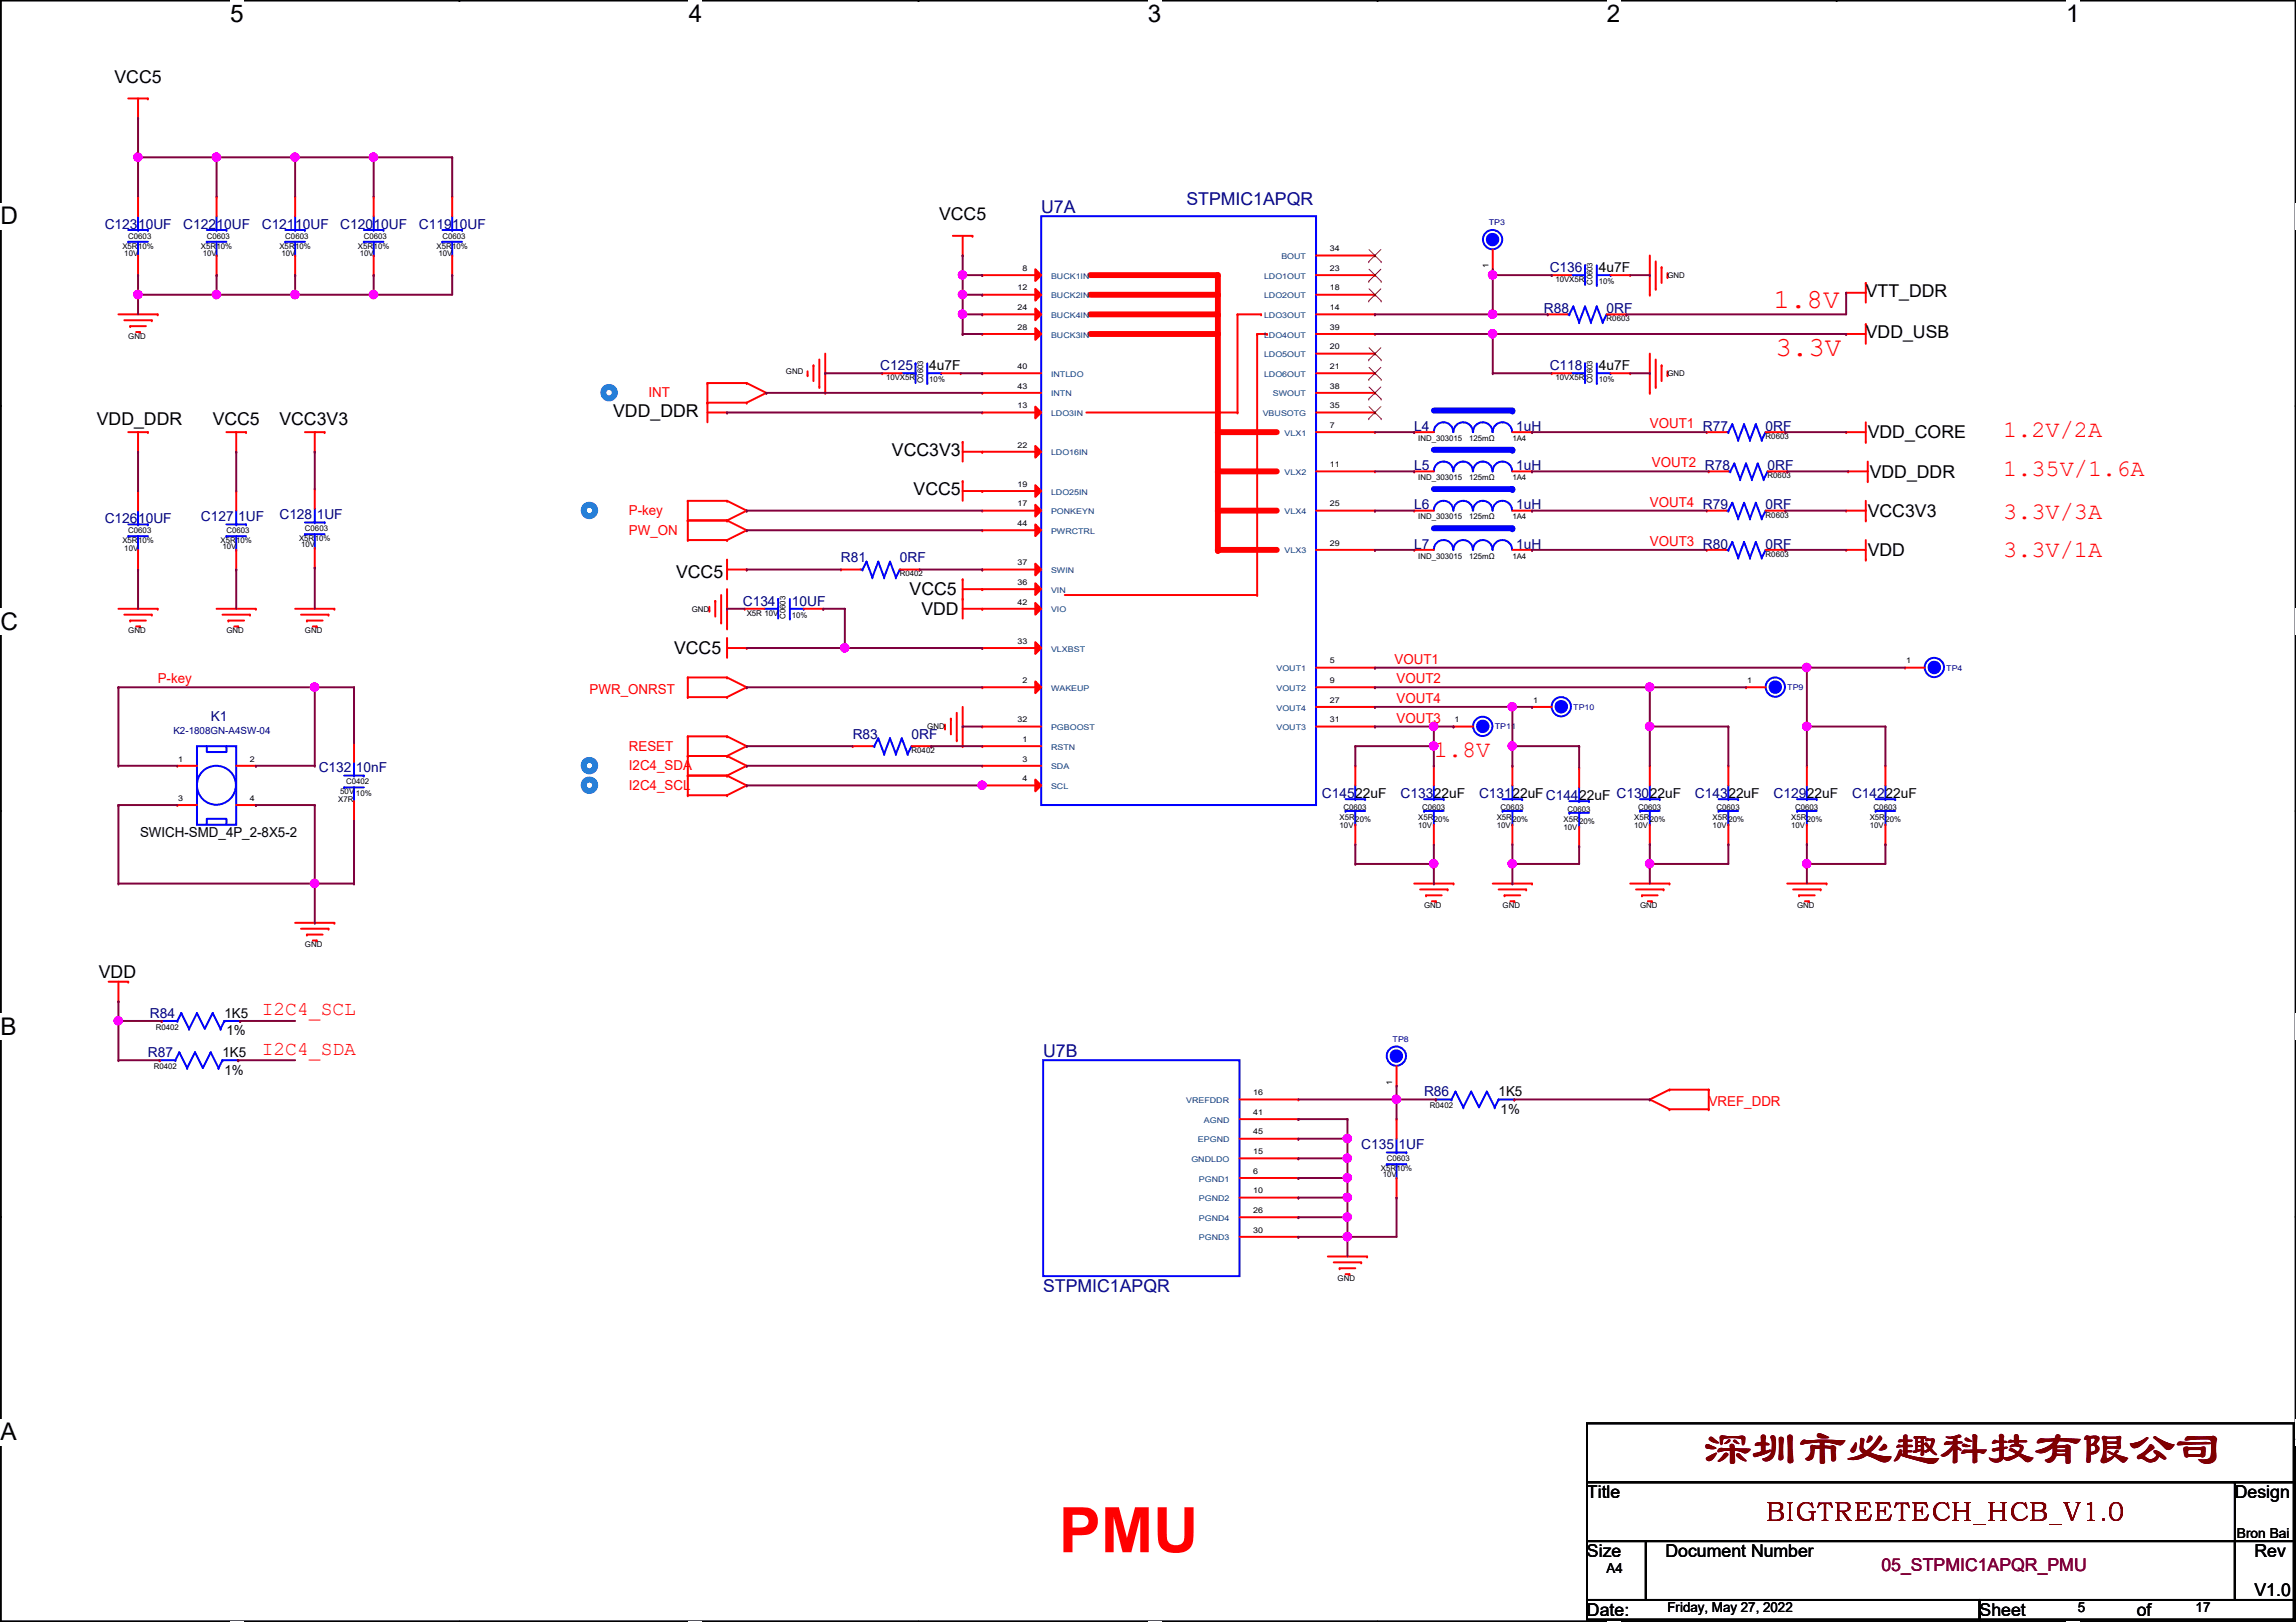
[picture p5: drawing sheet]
<svg xmlns="http://www.w3.org/2000/svg" width="297mm" height="210mm" viewBox="0 0 297 210" stroke-linecap="round" stroke-linejoin="round" font-family="sans-serif">
<defs><g id="words">
<text font-size="8.1" fill="#f00" x="137" y="200.9">PMU</text>
<text font-size="6.1" fill="#7f0000" x="220.6" y="189.4">深圳市必趣科技有限公司</text>
<g font-size="3.6" fill="#f00">
<text x="229.4" y="39.9">1.8V</text>
<text x="229.7" y="46">3.3V</text>
</g>
<text font-size="3.5" fill="#7f0000" x="228.4" y="196.8">BIGTREETECH_HCB_V1.0</text>
<g font-size="3.1">
<text x="29.8" y="2.8">5</text>
<text x="89.1" y="2.8">4</text>
<text x="148.5" y="2.8">3</text>
<text x="207.9" y="2.8">2</text>
<text x="267.3" y="2.8">1</text>
<text x=".1" y="29">D</text>
<text x=".1" y="81.5">C</text>
<text x=".1" y="133.9">B</text>
<text x=".1" y="186.4">A</text>
<text x="297" y="186.4">A</text>
</g>
<g font-size="3" fill="#f00">
<text x="259.2" y="56.6">1.2V/2A</text>
<text x="259.2" y="61.6">1.35V/1.6A</text>
<text x="259.2" y="67.2">3.3V/3A</text>
<text x="259.2" y="72.1">3.3V/1A</text>
<text x="185.5" y="98">1.8V</text>
</g>
<g font-size="2.5" fill="#f00">
<text x="33.9" y="131.4">I2C4_SCL</text>
<text x="33.9" y="136.5">I2C4_SDA</text>
</g>
<g font-size="2.3">
<text x="14.8" y="10.8">VCC5</text>
<text x="121.5" y="28.5">VCC5</text>
<text x="241.4" y="38.4">VTT_DDR</text>
<text x="241.4" y="43.8">VDD_USB</text>
<text x="79.3" y="53.9">VDD_DDR</text>
<text x="12.5" y="54.9">VDD_DDR</text>
<text x="27.5" y="54.9">VCC5</text>
<text x="36.1" y="54.9">VCC3V3</text>
<text x="115.4" y="59">VCC3V3</text>
<text x="241.6" y="56.7">VDD_CORE</text>
<text x="118.2" y="64.1">VCC5</text>
<text x="241.9" y="61.8">VDD_DDR</text>
<text x="241.6" y="66.9">VCC3V3</text>
<text x="241.6" y="72">VDD</text>
<text x="87.5" y="74.8">VCC5</text>
<text x="117.7" y="77">VCC5</text>
<text x="119.2" y="79.6">VDD</text>
<text x="87.2" y="84.7">VCC5</text>
<text x="12.8" y="126.6">VDD</text>
<text x="205.3" y="193.9">Title</text>
<text x="289.1" y="193.9">Design</text>
<text x="205.3" y="201.5">Size</text>
<text x="215.5" y="201.5">Document Number</text>
<text x="291.7" y="201.5">Rev</text>
<text x="205.3" y="209.1">Date:</text>
<text x="256.1" y="209.1">Sheet</text>
<text x="276.4" y="209.1">of</text>
<text x="291.7" y="206.6">V1.0</text>
</g>
<g font-size="2.3" fill="#00007f">
<text x="134.7" y="27.5">U7A</text>
<text x="153.5" y="26.5">STPMIC1APQR</text>
<text x="135" y="136.7">U7B</text>
<text x="135" y="167.2">STPMIC1APQR</text>
</g>
<text font-size="2.3" fill="#7f003f" x="243.4" y="203.3">05_STPMIC1APQR_PMU</text>
<g font-size="1.8" fill="#00007f">
<text x="13.5" y="29.6">C12310UF</text>
<text x="23.7" y="29.6">C12210UF</text>
<text x="33.9" y="29.6">C12110UF</text>
<text x="44" y="29.6">C12010UF</text>
<text x="54.2" y="29.6">C11910UF</text>
<text x="200.5" y="35.2">C136</text>
<text x="199.7" y="40.5">R88</text>
<text x="207.9" y="40.5">0RF</text>
<text x="113.9" y="47.9">C125</text>
<text x="200.5" y="47.9">C118</text>
<text x="183" y="55.8">L4</text>
<text x="196.2" y="55.8">1uH</text>
<text x="228.4" y="55.8">0RF</text>
<text x="183" y="65.9">L6</text>
<text x="183" y="60.8">L5</text>
<text x="196.2" y="65.9">1uH</text>
<text x="196.2" y="60.8">1uH</text>
<text x="228.4" y="65.9">0RF</text>
<text x="228.7" y="60.8">0RF</text>
<text x="13.5" y="67.7">C12610UF</text>
<text x="26" y="67.4">C127</text>
<text x="30.8" y="67.4">1UF</text>
<text x="36.1" y="67.2">C128</text>
<text x="41" y="67.2">1UF</text>
<text x="183" y="71">L7</text>
<text x="196.2" y="71">1uH</text>
<text x="228.4" y="71">0RF</text>
<text x="108.8" y="72.8">R81</text>
<text x="116.4" y="72.8">0RF</text>
<text x="96.1" y="78.4">C134</text>
<text x="102.4" y="78.4">10UF</text>
<text x="27.3" y="93.3">K1</text>
<text x="110.3" y="95.6">R83</text>
<text x="117.9" y="95.6">0RF</text>
<text x="41.2" y="99.9">C132</text>
<text x="46.1" y="99.9">10nF</text>
<text x="171" y="103.3">C14522uF</text>
<text x="181.2" y="103.3">C13322uF</text>
<text x="191.3" y="103.3">C13122uFC14422uF C13022uF</text>
<text x="219.3" y="103.3">C14322uF</text>
<text x="229.4" y="103.3">C12922uF</text>
<text x="239.6" y="103.3">C14222uF</text>
<text x="19.4" y="131.7">R84</text>
<text x="19.1" y="136.8">R87</text>
<text x="184.2" y="141.9">R86</text>
<text x="176.1" y="148.7">C135</text>
<text x="180.9" y="148.7">1UF</text>
</g>
<g font-size="1.8">
<text x="206.8" y="35.2">4u7F</text>
<text x="120.2" y="47.9">4u7F</text>
<text x="206.8" y="47.9">4u7F</text>
<text x="18.1" y="108.3">SWICH-SMD_4P_2-8X5-2</text>
<text x="29" y="131.7">1K5</text>
<text x="28.8" y="136.8">1K5</text>
<text x="29.3" y="134">1%</text>
<text x="29" y="139.1">1%</text>
<text x="193.9" y="141.9">1K5</text>
<text x="194.1" y="144.1">1%</text>
<text x="207.9" y="203.6">A4</text>
<text x="289.4" y="199">Bron Bai</text>
<text x="215.7" y="208.7">Friday, May 27, 2022</text>
<text x="268.8" y="208.7">5</text>
<text x="284.1" y="208.7">17</text>
</g>
<g font-size="1.8" fill="#f00">
<text x="83.9" y="51.4">INT</text>
<text x="213.4" y="55.4">VOUT1 R77</text>
<text x="213.4" y="65.6">VOUT4 R79</text>
<text x="213.7" y="60.5">VOUT2 R78</text>
<text x="81.4" y="66.7">P-key</text>
<text x="81.4" y="69.2">PW_ON</text>
<text x="213.4" y="70.7">VOUT3 R80</text>
<text x="20.4" y="88.4">P-key</text>
<text x="76.3" y="89.8">PWR_ONRST</text>
<text x="180.4" y="85.9">VOUT1</text>
<text x="180.7" y="88.4">VOUT2</text>
<text x="180.7" y="91">VOUT4</text>
<text x="180.7" y="93.5">VOUT3</text>
<text x="81.4" y="97.2">RESET</text>
<text x="81.4" y="99.7">I2C4_SDA</text>
<text x="81.4" y="102.2">I2C4_SCL</text>
<text x="221.1" y="143.1">VREF_DDR</text>
</g>
<text font-size="1.3" fill="#00007f" x="22.4" y="95">K2-1808GN-A4SW-04</text>
<g font-size="1" fill="#00007f">
<text x="192.6" y="29.1">TP3</text>
<text x="231.2" y="89.3">TP9</text>
<text x="251.8" y="86.8">TP4</text>
<text x="193.4" y="94.4">TP11</text>
<text x="203.5" y="91.9">TP10</text>
<text x="180.2" y="134.8">TP8</text>
</g>
<g font-size="1">
<text x="15.8" y="32.2">X5R10%</text>
<text x="16.1" y="33.2">10V</text>
<text x="16.6" y="30.9">C0603</text>
<text x="26" y="32.2">X5R10%</text>
<text x="26.2" y="33.2">10V</text>
<text x="26.8" y="30.9">C0603</text>
<text x="36.1" y="32.2">X5R10%</text>
<text x="36.4" y="33.2">10V</text>
<text x="36.9" y="30.9">C0603</text>
<text x="46.3" y="32.2">X5R10%</text>
<text x="46.6" y="33.2">10V</text>
<text x="47.1" y="30.9">C0603</text>
<text x="56.5" y="32.2">X5R10%</text>
<text x="56.7" y="33.2">10V</text>
<text x="57.2" y="30.9">C0603</text>
<text x="132.3" y="35.1">8</text>
<text x="172" y="32.5">34</text>
<text x="172" y="35.1">23</text>
<text x="192.6" y="34.7" transform="rotate(-90 192.6 34.7)">1</text>
<text x="215.7" y="36">GND</text>
<text x="131.7" y="37.6">12</text>
<text x="131.7" y="40.1">24</text>
<text x="172" y="37.6">18</text>
<text x="172" y="40.1">14</text>
<text x="201.2" y="36.5">10VX5R</text>
<text x="206" y="36.9" transform="rotate(-90 206 36.9)">C0603</text>
<text x="206.8" y="36.7">10%</text>
<text x="207.9" y="41.6">R0603</text>
<text x="16.6" y="43.9">GND</text>
<text x="131.7" y="42.7">28</text>
<text x="131.7" y="47.8">40</text>
<text x="172" y="42.7">39</text>
<text x="172" y="45.2">20</text>
<text x="172" y="47.8">21</text>
<text x="101.7" y="48.4">GND</text>
<text x="114.6" y="49.2">10VX5R</text>
<text x="119.4" y="49.6" transform="rotate(-90 119.4 49.6)">C0603</text>
<text x="120.2" y="49.4">10%</text>
<text x="131.7" y="50.3">43</text>
<text x="131.7" y="52.8">13</text>
<text x="172" y="50.3">38</text>
<text x="172" y="52.8">35</text>
<text x="201.2" y="49.2">10VX5R</text>
<text x="206" y="49.6" transform="rotate(-90 206 49.6)">C0603</text>
<text x="206.8" y="49.4">10%</text>
<text x="215.7" y="48.7">GND</text>
<text x="131.7" y="57.9">22</text>
<text x="172" y="55.4">7</text>
<text x="183.5" y="57.1">IND_303015</text>
<text x="190.1" y="57.1">125mΩ</text>
<text x="195.7" y="57.1">1A4</text>
<text x="228.4" y="56.8">R0603</text>
<text x="131.7" y="63">19</text>
<text x="131.7" y="65.5">17</text>
<text x="172" y="60.5">11</text>
<text x="172" y="65.5">25</text>
<text x="183.5" y="62.1">IND_303015</text>
<text x="190.1" y="62.1">125mΩ</text>
<text x="195.7" y="62.1">1A4</text>
<text x="228.7" y="61.9">R0603</text>
<text x="15.8" y="70.3">X5R10%</text>
<text x="16.1" y="71.3">10V</text>
<text x="16.6" y="69">C0603</text>
<text x="28.5" y="70.3">X5R10%</text>
<text x="28.8" y="71">10V</text>
<text x="29.3" y="69">C0603</text>
<text x="38.7" y="70">X5R10%</text>
<text x="38.9" y="70.8">10V</text>
<text x="39.5" y="68.7">C0603</text>
<text x="131.7" y="68.1">44</text>
<text x="172" y="70.6">29</text>
<text x="183.5" y="67.2">IND_303015</text>
<text x="190.1" y="67.2">125mΩ</text>
<text x="195.7" y="67.2">1A4</text>
<text x="228.4" y="67">R0603</text>
<text x="116.4" y="74.6">R0402</text>
<text x="131.7" y="73.2">37</text>
<text x="131.7" y="75.7">36</text>
<text x="183.5" y="72.3">IND_303015</text>
<text x="190.1" y="72.3">125mΩ</text>
<text x="195.7" y="72.3">1A4</text>
<text x="228.4" y="72.1">R0603</text>
<text x="16.6" y="82">GND</text>
<text x="29.3" y="82">GND</text>
<text x="39.5" y="82">GND</text>
<text x="89.5" y="79.2">GND</text>
<text x="96.6" y="79.7">X5R 10V</text>
<text x="101.6" y="80.1" transform="rotate(-90 101.6 80.1)">C0603</text>
<text x="102.4" y="79.9">10%</text>
<text x="131.7" y="78.2">42</text>
<text x="131.7" y="83.3">33</text>
<text x="132.3" y="88.4">2</text>
<text x="172" y="85.9">5</text>
<text x="172" y="88.4">9</text>
<text x="226" y="88.4">1</text>
<text x="246.6" y="85.9">1</text>
<text x="120" y="94.4">GND</text>
<text x="131.7" y="93.5">32</text>
<text x="172" y="90.9">27</text>
<text x="172" y="93.5">31</text>
<text x="188.2" y="93.5">1</text>
<text x="198.3" y="90.9">1</text>
<text x="23.1" y="98.6">1</text>
<text x="32.3" y="98.6">2</text>
<text x="44.8" y="101.5">C0402</text>
<text x="117.9" y="97.5">R0402</text>
<text x="132.3" y="101.1">4</text>
<text x="132.3" y="96">1</text>
<text x="132.3" y="98.6">3</text>
<text x="23.1" y="103.6">3</text>
<text x="32.3" y="103.6">4</text>
<text x="43.8" y="103.8">X7R</text>
<text x="44" y="102.8">50V</text>
<text x="46.1" y="103">10%</text>
<text x="173.3" y="107.1">10V</text>
<text x="173.3" y="106.1">X5R</text>
<text x="173.8" y="104.8">C0603</text>
<text x="175.3" y="106.3">20%</text>
<text x="183.5" y="107.1">10V</text>
<text x="183.5" y="106.1">X5R</text>
<text x="184" y="104.8">C0603</text>
<text x="185.5" y="106.3">20%</text>
<text x="193.6" y="107.1">10V</text>
<text x="193.6" y="106.1">X5R</text>
<text x="194.1" y="104.8">C0603</text>
<text x="195.7" y="106.3">20%</text>
<text x="202.3" y="107.4">10V</text>
<text x="202.3" y="106.3">X5R</text>
<text x="202.8" y="105.1">C0603</text>
<text x="204.3" y="106.6">20%</text>
<text x="211.4" y="107.1">10V</text>
<text x="211.4" y="106.1">X5R</text>
<text x="211.9" y="104.8">C0603</text>
<text x="213.4" y="106.3">20%</text>
<text x="221.6" y="107.1">10V</text>
<text x="221.6" y="106.1">X5R</text>
<text x="222.1" y="104.8">C0603</text>
<text x="223.6" y="106.3">20%</text>
<text x="231.7" y="107.1">10V</text>
<text x="231.7" y="106.1">X5R</text>
<text x="232.2" y="104.8">C0603</text>
<text x="233.8" y="106.3">20%</text>
<text x="241.9" y="107.1">10V</text>
<text x="241.9" y="106.1">X5R</text>
<text x="242.4" y="104.8">C0603</text>
<text x="243.9" y="106.3">20%</text>
<text x="184.2" y="117.5">GND</text>
<text x="194.4" y="117.5">GND</text>
<text x="212.2" y="117.5">GND</text>
<text x="232.5" y="117.5">GND</text>
<text x="39.5" y="122.6">GND</text>
<text x="20.1" y="133.3">R0402</text>
<text x="19.9" y="138.3">R0402</text>
<text x="162.1" y="141.7">16</text>
<text x="180.1" y="140.4" transform="rotate(-90 180.1 140.4)">1</text>
<text x="185" y="143.4">R0402</text>
<text x="162.1" y="144.3">41</text>
<text x="162.1" y="146.8">45</text>
<text x="162.1" y="149.4">15</text>
<text x="162.1" y="151.9">6</text>
<text x="162.1" y="154.4">10</text>
<text x="178.6" y="151.6">X5R10%</text>
<text x="178.9" y="152.3">10V</text>
<text x="179.4" y="150.3">C0603</text>
<text x="162.1" y="157">26</text>
<text x="162.1" y="159.5">30</text>
<text x="173.1" y="165.8">GND</text>
</g>
<g font-size="1" fill="#003f7f">
<text x="165.8" y="33.5">BOUT</text>
<text x="136" y="36.1">BUCK1IN</text>
<text x="136" y="38.6">BUCK2IN</text>
<text x="136" y="41.1">BUCK4IN</text>
<text x="163.5" y="36.1">LDO1OUT</text>
<text x="163.5" y="38.6">LDO2OUT</text>
<text x="163.5" y="41.1">LDO3OUT</text>
<text x="136" y="43.7">BUCK3IN</text>
<text x="163.5" y="43.7">LDO4OUT</text>
<text x="163.5" y="46.2">LDO5OUT</text>
<text x="136" y="48.8">INTLDO</text>
<text x="136" y="51.3">INTN</text>
<text x="136" y="53.8">LDO3IN</text>
<text x="163.4" y="53.8">VBUSOTG</text>
<text x="163.5" y="48.8">LDO6OUT</text>
<text x="164.7" y="51.3">SWOUT</text>
<text x="136" y="58.9">LDO16IN</text>
<text x="166.2" y="56.4">VLX1</text>
<text x="136" y="64">LDO25IN</text>
<text x="166.2" y="61.5">VLX2</text>
<text x="136" y="66.5">PONKEYN</text>
<text x="136" y="69.1">PWRCTRL</text>
<text x="166.2" y="66.5">VLX4</text>
<text x="166.2" y="71.6">VLX3</text>
<text x="136" y="74.2">SWIN</text>
<text x="136" y="76.7">VIN</text>
<text x="136" y="79.2">VIO</text>
<text x="136" y="84.3">VLXBST</text>
<text x="136" y="89.4">WAKEUP</text>
<text x="165.1" y="86.9">VOUT1</text>
<text x="165.1" y="89.4">VOUT2</text>
<text x="136" y="94.5">PGBOOST</text>
<text x="165.1" y="91.9">VOUT4</text>
<text x="165.1" y="94.5">VOUT3</text>
<text x="136" y="97">RSTN</text>
<text x="136" y="99.6">SDA</text>
<text x="136" y="102.1">SCL</text>
<text x="153.5" y="142.7">VREFDDR</text>
<text x="155" y="147.8">EPGND</text>
<text x="155.7" y="145.3">AGND</text>
<text x="154.1" y="150.4">GNDLDO</text>
<text x="155.1" y="152.9">PGND1</text>
<text x="155.1" y="155.4">PGND2</text>
<text x="155.1" y="158">PGND4</text>
<text x="155.1" y="160.5">PGND3</text>
</g>
</g></defs>
<path d="M.1 0h296.9v209.8h-296.9z" fill="none" stroke="#000" stroke-width=".25"/>
<g fill="#fff">
<path d="M29.8 0h1.7v3.5h-1.7z"/>
<path d="M29.8 209.8h1.7v.1h-1.7z"/>
</g>
<path d="M59.4 0h.1M59.4 209.8h.1" fill="none" stroke="#000" stroke-width=".25"/>
<g fill="#fff">
<path d="M89.1 0h1.7v3.5h-1.7z"/>
<path d="M89.1 209.8h1.7v.1h-1.7z"/>
</g>
<path d="M118.8 0h.1M118.8 209.8h.1" fill="none" stroke="#000" stroke-width=".25"/>
<g fill="#fff">
<path d="M148.5 0h1.7v3.5h-1.7z"/>
<path d="M148.5 209.8h1.7v.1h-1.7z"/>
</g>
<path d="M178.2 0h.1M178.2 209.8h.1" fill="none" stroke="#000" stroke-width=".25"/>
<g fill="#fff">
<path d="M207.9 0h1.7v3.5h-1.7z"/>
<path d="M207.9 209.8h1.7v.1h-1.7z"/>
</g>
<path d="M237.6 0h.1M237.6 209.8h.1" fill="none" stroke="#000" stroke-width=".25"/>
<g fill="#fff">
<path d="M267.3 0h1.7v3.5h-1.7z"/>
<path d="M267.3 209.8h1.7v.1h-1.7z"/>
<path d="M.1 26.2h2.2v3.5h-2.2z"/>
<path d="M297 26.2h.1v3.5h-.1z"/>
<path d="M.1 78.7h2.2v3.5h-2.2z"/>
<path d="M297 78.7h.1v3.5h-.1z"/>
</g>
<path d="M.1 52.5h.1M297 52.5h.1" fill="none" stroke="#000" stroke-width=".25"/>
<g fill="#fff">
<path d="M.1 131.1h2.1v3.5h-2.1z"/>
<path d="M297 131.1h.1v3.5h-.1z"/>
</g>
<path d="M.1 104.9h.1M297 104.9h.1" fill="none" stroke="#000" stroke-width=".25"/>
<g fill="#fff">
<path d="M.1 183.6h2.1v3.5h-2.1z"/>
<path d="M297 183.6h.1v3.5h-.1z"/>
</g>
<path d="M.1 157.4h.1M297 157.4h.1" fill="none" stroke="#000" stroke-width=".25"/>
<g fill="none" stroke="#007fff" stroke-width=".76">
<circle cx="78.8" cy="50.8" r=".75"/>
<circle cx="76.3" cy="66.1" r=".75"/>
<circle cx="76.3" cy="99.1" r=".75"/>
</g>
<path d="M140.5 53.4h19.6M160.1 53.4h.1" fill="none" stroke="#f00" stroke-width=".25"/>
<path d="M141.1 43.2h16.5" fill="none" stroke="#f00" stroke-width=".76"/>
<circle cx="157.6" cy="43.2" r=".38" fill="#f00"/>
<path d="M157.6 35.9v35.3" fill="none" stroke="#f00" stroke-width=".76"/>
<circle cx="157.6" cy="71.2" r=".38" fill="#f00"/>
<path d="M141.1 40.7h16.5" fill="none" stroke="#f00" stroke-width=".76"/>
<circle cx="157.6" cy="40.7" r=".38" fill="#f00"/>
<path d="M141.1 38.1h16.5" fill="none" stroke="#f00" stroke-width=".76"/>
<circle cx="157.6" cy="38.1" r=".38" fill="#f00"/>
<path d="M141.1 35.6h16.5" fill="none" stroke="#f00" stroke-width=".76"/>
<circle cx="157.6" cy="35.6" r=".38" fill="#f00"/>
<path d="M157.6 71.2h7.6" fill="none" stroke="#f00" stroke-width=".76"/>
<circle cx="157.6" cy="71.2" r=".38" fill="#f00"/>
<path d="M157.6 66.1h7.6" fill="none" stroke="#f00" stroke-width=".76"/>
<circle cx="157.6" cy="66.1" r=".38" fill="#f00"/>
<path d="M157.6 61h7.6" fill="none" stroke="#f00" stroke-width=".76"/>
<circle cx="157.6" cy="61" r=".38" fill="#f00"/>
<path d="M157.6 55.9h7.6" fill="none" stroke="#f00" stroke-width=".76"/>
<circle cx="157.6" cy="55.9" r=".38" fill="#f00"/>
<circle cx="76.3" cy="101.6" r=".75" fill="none" stroke="#007fff" stroke-width=".76"/>
<g fill="none" stroke="#f00" stroke-width=".25">
<path d="M16.6 12.7h2.5M17.9 15.3h.1M17.9 12.7v2.6M19.1 12.7h.1M48.3 25.4h.1M48.3 35.6h.1M48.3 25.4v2.6M48.3 33.1v2.5M123.3 30.5h2.5M124.5 33.1h.1M124.5 30.5v2.6M125.8 30.5h.1"/>
<path d="M213.4 38.1h.1M213.4 33.1v5M214.2 37.4h.1M214.2 33.8v3.6M215 34.6h.1M215 34.6v2M215.7 35.9h.1M215.7 35.3v.6M238.8 37.9h.1M238.8 37.9h2.6M241.4 36.6h.1M241.4 36.6v2.6"/>
<path d="M15.3 40.7h5.1M16.1 41.4h3.5M16.6 55.9h2.5M16.8 42.2h.1M16.8 42.2h2.1M17.6 43h.5M17.9 58.5h.1M17.9 55.9v2.6M18.1 43h.1M19.1 55.9h.1M19.6 41.4h.1M20.4 40.7h.1"/>
<path d="M29.3 55.9h2.5M30.6 58.5h.1M30.6 55.9v2.6M31.8 55.9h.1M39.5 55.9h2.5M40.7 58.5h.1M40.7 55.9v2.6M42 55.9h.1M91.5 49.6h.1M91.5 52.1h.1M91.5 49.6h5.1M91.5 49.6v5.1"/>
<path d="M91.5 52.1h5.1M91.5 53.4h2.6M94.1 53.4h.1M96.6 49.6h.1M96.6 52.1h.1M96.6 49.6l2.5 1.2M99.1 50.8h.1M99.1 50.8l-2.5 1.3M104.5 48.6h.1M104.5 48v.6M105.2 47.3h.1M105.2 47.3v2"/>
<path d="M106 50.1h.1M106 46.5v3.6M106.8 50.8h.1M106.8 45.8v5M124.5 57.2h.1M124.5 57.2v2.5M124.5 58.5h2.6M127.1 58.5h.1M160.1 40.7h.1M160.1 40.7v12.7M160.1 40.7h3M162.6 43.2h.1"/>
<path d="M162.6 43.2v33.8M162.6 43.2h1.3M163.1 40.7h.1M163.9 43.2h.1M213.4 50.8h.1M213.4 45.8v5M214.2 50.1h.1M214.2 46.5v3.6M215 47.3h.1M215 47.3v2M215.7 48.6h.1M215.7 48v.6"/>
<path d="M238.8 55.9h.1M238.8 43.2h.1M238.8 43.2h2.6M238.8 55.9h2.6M241.4 57.2h.1M241.4 42h.1M241.4 42v2.5M241.4 54.7v2.5M241.6 59.7v2.6M15.3 78.8h5.1M16.1 79.5h3.5M19.6 79.5h.1"/>
<path d="M20.4 78.8h.1M28 78.8h5.1M28.8 79.5h3.5M32.3 79.5h.1M33.1 78.8h.1M38.2 78.8h5.1M38.9 79.5h3.6M42.5 79.5h.1M43.3 78.8h.1M89 64.8h.1M89 67.4h.1M89 69.9h.1"/>
<path d="M89 64.8h5.1M89 64.8v5.1M89 67.4h5.1M89 69.9h5.1M91.8 79h.1M91.8 78.5v.5M92.5 77.8h.1M92.5 77.8v2M93.3 77v3.6M94.1 64.8h.1M94.1 67.4h.1M94.1 69.9h.1"/>
<path d="M94.1 72.4h.1M94.1 64.8l2.5 1.3M94.1 67.4l2.5 1.2M94.1 72.4v2.6M94.1 76.2v5.1M94.1 73.7h2.5M96.6 66.1h.1M96.6 68.6h.1M96.6 73.7h.1M96.6 66.1l-2.5 1.3M96.6 68.6l-2.5 1.3M124.5 77.5h.1"/>
<path d="M124.5 75h.1M124.5 62.3h.1M124.5 62.3v2.5M124.5 75v5.1M124.5 78.8h2.6M124.5 76.2h2.6M124.5 63.5h2.6M127.1 78.8h.1M127.1 76.2h.1M127.1 63.5h.1M137.7 77h24.9M162.6 77h.1"/>
<path d="M238.8 66.1h.1M238.8 71.2h.1M238.8 66.1h2.6M238.8 71.2h2.6M239.1 61h.1M239.1 61h2.5M241.4 67.4h.1M241.4 72.4h.1M241.4 64.8v2.6M241.4 69.9v2.5M241.6 62.3h.1M16.8 80.3h.1"/>
<path d="M16.8 80.3h2.1M17.6 81.1h.5M18.1 81.1h.1M29.5 80.3h.1M29.5 80.3h2.1M30.3 81.1h.5M30.8 81.1h.1M39.7 80.3h.1M39.7 80.3h2M40.5 81.1h.5M41 81.1h.1M89 87.7h.1"/>
<path d="M89 90.2h.1M89 95.3h.1M89 97.8h.1M89 87.7v2.5M89 95.3v7.6M89 87.7h5.1M89 90.2h5.1M89 95.3h5.1M89 97.8h5.1M93.3 80.6h.1M94.1 87.7h.1M94.1 90.2h.1"/>
<path d="M94.1 95.3h.1M94.1 97.8h.1M94.1 82.6h.1M94.1 81.3h.1M94.1 87.7l2.5 1.2M94.1 95.3l2.5 1.3M94.1 97.8l2.5 1.3M94.1 83.9h2.5M94.1 82.6v2.5M96.6 88.9h.1M96.6 96.6h.1M96.6 99.1h.1"/>
<path d="M96.6 83.9h.1M96.6 88.9l-2.5 1.3M96.6 96.6l-2.5 1.2M96.6 99.1l-2.5 1.3M110.3 96.6h.1M110.3 96.6h2.6M117.9 96.6h2.6M120.5 96.6h.1M122.3 94.3h.1M122.3 93.8v.5M123 93h.1M123 93v2"/>
<path d="M123.8 95.8h.1M123.8 92.2v3.6M124.5 96.6h.1M124.5 91.5v5.1M233.8 99.1h.1M233.8 99.1v2.5M38.2 119.4h5.1M43.3 119.4h.1M89 100.4h.1M89 102.9h.1M89 100.4h5.1M89 102.9h5.1"/>
<path d="M94.1 100.4h.1M94.1 102.9h.1M94.1 100.4l2.5 1.2M96.6 101.6h.1M96.6 101.6l-2.5 1.3M183 114.3h5M183.7 115.1h3.6M184.5 115.9h.1M184.5 115.9h2M185.2 116.6h.6M185.8 116.6h.1M187.3 115.1h.1"/>
<path d="M188 114.3h.1M193.1 114.3h5.1M193.9 115.1h3.5M194.6 115.9h.1M194.6 115.9h2.1M195.4 116.6h.5M195.9 116.6h.1M197.4 115.1h.1M198.2 114.3h.1M210.9 114.3h5.1M211.7 115.1h3.5M212.4 115.9h.1"/>
<path d="M212.4 115.9h2.1M213.2 116.6h.5M213.7 116.6h.1M215.2 115.1h.1M216 114.3h.1M231.2 114.3h5.1M232 115.1h3.5M232.7 115.9h.1M232.7 115.9h2.1M233.5 116.6h.5M233.8 109.3h.1M233.8 106.7v2.6"/>
<path d="M234 116.6h.1M235.5 115.1h.1M236.3 114.3h.1M14.1 127h2.5M15.3 129.6h.1M15.3 127v2.6M16.6 127h.1M20.9 132.1h.1M31.1 132.1h.1M38.9 120.2h3.6M39.7 120.9h.1M39.7 120.9h2"/>
<path d="M40.5 121.7h.5M41 121.7h.1M42.5 120.2h.1M213.4 142.3h.1M213.4 142.3l2.6 1.3M216 143.6h.1M216 141h.1M216 143.6h5.1M216 141h5.1M216 141l-2.6 1.3M221.1 143.6h.1M221.1 141h.1"/>
<path d="M221.1 141v2.6M171.8 162.6h5.1M172.5 163.4h3.6M173.3 164.1h.1M173.3 164.1h2M174.1 164.9h.5M174.6 164.9h.1M176.1 163.4h.1M176.9 162.6h.1"/>
</g>
<path d="M205.3 184.2h91.5v7.6h-91.5zM205.3 191.8h91.5v7.6h-91.5zM205.3 199.4h7.6v7.7h-7.6zM212.9 199.4h76.2v7.7h-76.2zM289.1 199.4h7.7v7.7h-7.7zM289.1 191.8h.1M289.1 191.8v7.6M205.3 207.1h50.8v2.5h-50.8zM256.1 207.1h40.7v2.5h-40.7z" fill="none" stroke="#000" stroke-width=".25"/>
<g fill="none" stroke="#00f" stroke-width=".25">
<path d="M47.1 31.3h.1M47.1 29.8h2.5M47.1 31.3h2.5M48.3 33.1h.1M48.3 29.8h.1M48.3 28v1.8M48.3 31.3v1.8M49.6 29.8h.1M112.9 96.6h.2M113.1 96.6h.1M113.6 95.5h.1M113.6 95.5l-.5 1.1"/>
<path d="M113.6 95.5l.8 2.1M114.4 97.6h.1M115.1 95.5h.1M115.1 95.5l-.7 2.1M115.1 95.5l.8 2.1M115.9 97.6h.1M116.7 95.5h.1M116.7 95.5l-.8 2.1M116.7 95.5l.7 2.1M117.4 97.6h.1M117.9 96.6h.1M117.9 96.6l-.5 1"/>
<path d="M232.5 104.9h.1M232.5 103.4h2.5M232.5 104.9h2.5M233.8 106.7h.1M233.8 103.4h.1M233.8 101.6v1.8M233.8 104.9v1.8M235 103.4h.1M20.9 132.1h.1M20.9 132.1h2M22.9 132.1h.1M23.4 131.1h.1"/>
<path d="M23.4 131.1l-.5 1M23.4 131.1l1.1 2M24.5 133.1h.1M25.5 131.1h.1M25.5 131.1l-1 2M25.5 131.1l1 2 1-2M27.5 131.1h.1M27.5 131.1l1 2M28.5 133.1h.1M29 132.1h.1M29 132.1h2.1M29 132.1l-.5 1"/>
<path d="M31.1 132.1h.1"/>
<circle cx="180.7" cy="136.7" r="1.25"/>
</g>
<circle cx="180.6" cy="136.7" r=".75" fill="#00f"/>
<g fill="none" stroke="#00f" stroke-width=".25">
<circle cx="193.1" cy="31" r="1.25"/>
<circle cx="180.6" cy="136.7" r=".75"/>
</g>
<path d="M180.7 138v2.5M180.7 140.5h.1" fill="none" stroke="#f00" stroke-width=".25"/>
<circle cx="193.1" cy="31" r=".75" fill="#00f"/>
<g fill="none" stroke="#00f" stroke-width=".25">
<path d="M185.5 55.9a1.25 1.25 0 0 1 1.3-1.2 1.25 1.25 0 0 1 1.2 1.2M188 55.9a1.25 1.25 0 0 1 1.3-1.2 1.25 1.25 0 0 1 1.2 1.2M190.6 55.9a1.25 1.25 0 0 1 1.2-1.2 1.25 1.25 0 0 1 1.3 1.2M193.1 55.9a1.25 1.25 0 0 1 1.3-1.2 1.25 1.25 0 0 1 1.2 1.2"/>
<circle cx="193.1" cy="31" r=".75"/>
</g>
<path d="M193.1 34.8h.1M193.1 32.3v2.5" fill="none" stroke="#f00" stroke-width=".25"/>
<path d="M185.5 53.1h10.2" fill="none" stroke="#00f" stroke-width=".76"/>
<circle cx="195.7" cy="53.1" r=".38" fill="#00f"/>
<g fill="none" stroke="#f00" stroke-width=".25">
<path d="M17.9 25.4h.1M17.9 35.6h.1M17.9 25.4v2.6M17.9 33.1v2.5M58.5 25.4h.1M58.5 35.6h.1M58.5 25.4v2.6M58.5 33.1v2.5M114.1 48.3h.1M114.1 48.3h2.6M121.7 48.3h2.6M124.3 48.3h.1"/>
<path d="M183 55.9h.1M183 55.9h2.5M195.7 55.9h2.5M198.2 55.9h.1M200.2 40.7h.1M200.2 40.7h2.6M207.9 40.7h2.5M210.4 40.7h.1M40.7 63.3h.1M40.7 73.4h.1M40.7 63.3v2.5M40.7 70.9v2.5"/>
<path d="M96.3 78.8h.1M96.3 78.8h2.6M104 78.8h2.5M106.5 78.8h.1M108.8 73.7h.1M108.8 73.7h2.5M116.4 73.7h2.6M119 73.7h.1M220.8 66.1h.1M220.8 66.1h2.5M228.4 66.1h2.6M231 66.1h.1"/>
<path d="M45.8 96.1h.1M45.8 96.1v2.5M223.6 99.1h.1M223.6 99.1v2.5M45.8 106.2h.1M45.8 103.7v2.5M223.6 109.3h.1M223.6 106.7v2.6M20.7 137.2h.1M30.8 137.2h.1"/>
</g>
<g fill="none" stroke="#00f" stroke-width=".25">
<path d="M16.6 31.3h.1M16.6 29.8h2.5M16.6 31.3h2.5M17.9 33.1h.1M17.9 29.8h.1M17.9 28v1.8M17.9 31.3v1.8M19.1 29.8h.1M57.2 31.3h.1M57.2 29.8h2.6M57.2 31.3h2.6M58.5 33.1h.1"/>
<path d="M58.5 29.8h.1M58.5 28v1.8M58.5 31.3v1.8M59.8 29.8h.1M203.5 39.7h.1M203.5 39.7l-.5 1M203.5 39.7l.8 2M205.1 39.7h.1M205.1 39.7l-.8 2M205.1 39.7l.7 2M206.6 39.7h.1M206.6 39.7l-.8 2"/>
<path d="M206.6 39.7l.7 2M116.7 48.3h1.7M118.4 48.3h.1M118.4 47h.1M118.4 47v2.6M120 49.6h.1M120 48.3h1.7M120 47v2.6M121.7 48.3h.1M202.8 40.7h.2M203 40.7h.1M204.3 41.7h.1"/>
<path d="M205.8 41.7h.1M207.3 41.7h.1M207.9 40.7h.1M207.9 40.7l-.6 1M39.5 69.1h.1M39.5 67.6h2.5M39.5 69.1h2.5M40.7 70.9h.1M40.7 67.6h.1M40.7 65.8v1.8M40.7 69.1v1.8M42 67.6h.1"/>
<path d="M98.9 78.8h1.8M100.7 78.8h.1M100.7 77.5h.1M100.7 77.5v2.6M102.2 78.8h1.8M102.2 77.5v2.6M104 78.8h.1M111.3 73.7h.3M111.6 73.7h.1M112.1 72.7h.1M112.1 72.7l-.5 1M112.1 72.7l.8 2"/>
<path d="M112.9 74.7h.1M113.6 72.7h.1M113.6 72.7l-.7 2M113.6 72.7l.8 2M114.4 74.7h.1M115.1 72.7h.1M115.1 72.7l-.7 2M115.1 72.7l.8 2M115.9 74.7h.1M116.4 73.7h.1M116.4 73.7l-.5 1M223.3 66.1h.3"/>
<path d="M223.6 66.1h.1M224.1 65.1h.1M224.1 65.1l-.5 1M224.1 65.1l.8 2M224.9 67.1h.1M225.6 65.1h.1M225.6 65.1l-.7 2M225.6 65.1l.8 2M226.4 67.1h.1M227.2 65.1h.1M227.2 65.1l-.8 2M227.2 65.1l.7 2"/>
<path d="M227.9 67.1h.1M228.4 66.1h.1M228.4 66.1l-.5 1M45.8 98.6v1.8M102.2 80.1h.1M44.5 101.9h.1M44.5 100.4h2.6M44.5 101.9h2.6M45.8 103.7h.1M45.8 100.4h.1M45.8 101.9v1.8M47.1 100.4h.1"/>
<path d="M222.3 104.9h.1M222.3 103.4h2.6M222.3 104.9h2.6M223.6 106.7h.1M223.6 103.4h.1M223.6 101.6v1.8M223.6 104.9v1.8M224.9 103.4h.1M20.7 137.2h.1M20.7 137.2h2M22.7 137.2h.1M23.2 136.2h.1"/>
<path d="M23.2 136.2l-.5 1M23.2 136.2l1 2M24.2 138.2h.1M25.2 136.2h.1M25.2 136.2l-1 2M25.2 136.2l1 2 1.1-2M27.3 136.2h.1M27.3 136.2l1 2M28.3 138.2h.1M28.8 137.2h.1M28.8 137.2h2M28.8 137.2l-.5 1"/>
<path d="M30.8 137.2h.1"/>
<circle cx="229.7" cy="88.9" r="1.25"/>
</g>
<circle cx="229.7" cy="88.9" r=".75" fill="#00f"/>
<g fill="none" stroke="#00f" stroke-width=".25">
<path d="M203.3 35.6h1.8M205.1 35.6h.1M205.1 34.3h.1M205.1 34.3v2.6M206.6 36.9h.1M206.6 35.6h1.8M206.6 34.3v2.6M208.4 35.6h.1M16.6 69.4h.1M16.6 67.9h2.5M16.6 69.4h2.5M17.9 71.2h.1"/>
<path d="M17.9 67.9h.1M17.9 66.1v1.8M17.9 69.4v1.8M19.1 67.9h.1M185.5 66.1a1.25 1.25 0 0 1 1.3-1.3 1.25 1.25 0 0 1 1.2 1.3M188 66.1a1.25 1.25 0 0 1 1.3-1.3 1.25 1.25 0 0 1 1.2 1.3M190.6 66.1a1.25 1.25 0 0 1 1.2-1.3 1.25 1.25 0 0 1 1.3 1.3M193.1 66.1a1.25 1.25 0 0 1 1.3-1.3 1.25 1.25 0 0 1 1.2 1.3M223.3 71.2h.3M223.6 71.2h.1M224.1 70.1h.1M224.1 70.1l-.5 1.1"/>
<path d="M224.1 70.1l.8 2.1M224.9 72.2h.1M225.6 70.1h.1M225.6 70.1l-.7 2.1M225.6 70.1l.8 2.1M226.4 72.2h.1M227.2 70.1h.1M227.2 70.1l-.8 2.1M227.2 70.1l.7 2.1M227.9 72.2h.1M228.4 71.2h.1M228.4 71.2l-.5 1"/>
<path d="M174.1 104.9h.1M174.1 103.4h2.5M174.1 104.9h2.5M175.3 106.7h.1M175.3 103.4h.1M175.3 101.6v1.8M175.3 104.9v1.8M176.6 103.4h.1"/>
<circle cx="229.7" cy="88.9" r=".75"/>
</g>
<g fill="none" stroke="#f00" stroke-width=".25">
<path d="M200.7 35.6h.1M200.7 35.6h2.6M208.4 35.6h2.5M210.9 35.6h.1M17.9 63.5h.1M17.9 73.7h.1M17.9 63.5v2.6M17.9 71.2v2.5M220.8 71.2h.1M220.8 71.2h2.5M228.4 71.2h2.6M231 71.2h.1"/>
<path d="M175.3 99.1h.1M175.3 99.1v2.5M225.9 88.9h.1M225.9 88.9h2.5M175.3 109.3h.1M175.3 106.7v2.6"/>
</g>
<path d="M185.5 63.3h10.2" fill="none" stroke="#00f" stroke-width=".76"/>
<circle cx="195.7" cy="63.3" r=".38" fill="#00f"/>
<g fill="none" stroke="#f00" stroke-width=".25">
<path d="M28 25.4h.1M28 35.6h.1M28 25.4v2.6M28 33.1v2.5M220.8 55.9h.1M220.8 55.9h2.5M228.4 55.9h2.6M231 55.9h.1M183 66.1h.1M183 66.1h2.5M195.7 66.1h2.5M198.2 66.1h.1"/>
<path d="M22.9 99.1h.1M22.9 99.1h2.6M30.6 99.1h2.5M33.1 99.1h.1M195.7 99.1h.1M195.7 99.1v2.5M22.9 104.2h.1M22.9 104.2h2.6M30.6 104.2h2.5M33.1 104.2h.1M195.7 109.3h.1M195.7 106.7v2.6"/>
<path d="M180.7 144.8h.1M180.7 155h.1M180.7 144.8v2.6M180.7 152.4v2.6"/>
</g>
<g fill="none" stroke="#00f" stroke-width=".25">
<path d="M26.8 31.3h.1M26.8 29.8h2.5M26.8 31.3h2.5M28 33.1h.1M28 29.8h.1M28 28v1.8M28 31.3v1.8M29.3 29.8h.1M223.3 55.9h.3M223.6 55.9h.1M224.1 54.9h.1M224.1 54.9l-.5 1"/>
<path d="M224.1 54.9l.8 2M224.9 56.9h.1M225.6 54.9h.1M225.6 54.9l-.7 2M225.6 54.9l.8 2M226.4 56.9h.1M227.2 54.9h.1M227.2 54.9l-.8 2M227.2 54.9l.7 2M227.9 56.9h.1M228.4 55.9h.1M228.4 55.9l-.5 1"/>
<path d="M25.5 96.6h5.1v10.1h-5.1zM26.8 96.6v.7h2.5v-.7M26.8 106.7v-.7h2.5v.7M194.4 104.9h.1M194.4 103.4h2.5M194.4 104.9h2.5M195.7 106.7h.1M195.7 103.4h.1M195.7 101.6v1.8M195.7 104.9v1.8M196.9 103.4h.1M179.4 150.7h.1"/>
<path d="M179.4 149.1h2.5M179.4 150.7h2.5M180.7 152.4h.1M180.7 149.1h.1M180.7 147.4v1.7M180.7 150.7v1.7M181.9 149.1h.1"/>
<circle cx="202" cy="91.5" r="1.25"/>
<circle cx="28" cy="101.6" r="2.52"/>
</g>
<circle cx="202" cy="91.5" r=".75" fill="#00f"/>
<g fill="none" stroke="#00f" stroke-width=".25">
<path d="M134.7 28h35.6v76.2h-35.6zM203.3 48.3h1.8M205.1 48.3h.1M205.1 47h.1M205.1 47v2.6M206.6 49.6h.1M206.6 48.3h1.8M206.6 47v2.6M208.4 48.3h.1"/>
<circle cx="202" cy="91.5" r=".75"/>
</g>
<path d="M200.7 48.3h.1M200.7 48.3h2.6M208.4 48.3h2.5M210.9 48.3h.1M198.2 91.5h.1M198.2 91.5h2.5" fill="none" stroke="#f00" stroke-width=".25"/>
<path d="M133.9 34.8l.8 .8-.8 .8z" fill="#f00"/>
<path d="M127.1 35.6h.1M127.1 35.6h7.6M133.9 34.8l.8 .8-.8 .8z" fill="none" stroke="#f00" stroke-width=".25"/>
<path d="M133.9 37.4l.8 .7-.8 .8z" fill="#f00"/>
<path d="M127.1 38.1h.1M127.1 38.1h7.6M133.9 37.4l.8 .7-.8 .8z" fill="none" stroke="#f00" stroke-width=".25"/>
<path d="M133.9 39.9l.8 .8-.8 .7z" fill="#f00"/>
<path d="M133.9 39.9l.8 .8-.8 .7zM127.1 40.7h.1M127.1 40.7h7.6" fill="none" stroke="#f00" stroke-width=".25"/>
<path d="M133.9 42.5l.8 .7-.8 .8z" fill="#f00"/>
<path d="M127.1 43.2h.1M127.1 48.3h.1M127.1 50.8h.1M127.1 43.2h7.6M127.1 48.3h7.6M127.1 50.8h7.6M133.9 42.5l.8 .7-.8 .8z" fill="none" stroke="#f00" stroke-width=".25"/>
<path d="M133.9 52.6l.8 .8-.8 .7z" fill="#f00"/>
<path d="M127.1 53.4h.1M127.1 53.4h7.6M133.9 52.6l.8 .8-.8 .7z" fill="none" stroke="#f00" stroke-width=".25"/>
<path d="M133.9 57.7l.8 .8-.8 .7z" fill="#f00"/>
<path d="M127.1 58.5h.1M127.1 58.5h7.6M133.9 57.7l.8 .8-.8 .7z" fill="none" stroke="#f00" stroke-width=".25"/>
<path d="M133.9 62.8l.8 .7-.8 .8z" fill="#f00"/>
<path d="M127.1 63.5h.1M127.1 63.5h7.6M133.9 62.8l.8 .7-.8 .8z" fill="none" stroke="#f00" stroke-width=".25"/>
<path d="M133.9 65.3l.8 .8-.8 .7z" fill="#f00"/>
<path d="M127.1 66.1h.1M127.1 66.1h7.6M133.9 65.3l.8 .8-.8 .7z" fill="none" stroke="#f00" stroke-width=".25"/>
<path d="M133.9 67.9l.8 .7-.8 .8z" fill="#f00"/>
<path d="M127.1 68.6h.1M127.1 68.6h7.6M133.9 67.9l.8 .7-.8 .8z" fill="none" stroke="#f00" stroke-width=".25"/>
<path d="M133.9 100.9l.8 .7-.8 .8z" fill="#f00"/>
<path d="M127.1 101.6h.1M127.1 101.6h7.6M133.9 100.9l.8 .7-.8 .8z" fill="none" stroke="#f00" stroke-width=".25"/>
<path d="M133.9 72.9l.8 .8-.8 .8z" fill="#f00"/>
<path d="M127.1 73.7h.1M127.1 73.7h7.6M133.9 72.9l.8 .8-.8 .8z" fill="none" stroke="#f00" stroke-width=".25"/>
<path d="M133.9 75.5l.8 .7-.8 .8z" fill="#f00"/>
<path d="M127.1 76.2h.1M127.1 76.2h7.6M133.9 75.5l.8 .7-.8 .8z" fill="none" stroke="#f00" stroke-width=".25"/>
<path d="M133.9 78l.8 .8-.8 .7z" fill="#f00"/>
<path d="M127.1 78.8h.1M127.1 78.8h7.6M133.9 78l.8 .8-.8 .7z" fill="none" stroke="#f00" stroke-width=".25"/>
<path d="M133.9 83.1l.8 .8-.8 .7z" fill="#f00"/>
<path d="M127.1 83.9h.1M127.1 83.9h7.6M133.9 83.1l.8 .8-.8 .7z" fill="none" stroke="#f00" stroke-width=".25"/>
<path d="M133.9 88.2l.8 .7-.8 .8z" fill="#f00"/>
<g fill="none" stroke="#f00" stroke-width=".25">
<path d="M38.2 25.4h.1M38.2 35.6h.1M38.2 25.4v2.6M38.2 33.1v2.5M170.3 33.1h7.6M170.3 35.6h7.6M170.3 38.1h7.6M177.9 33.1h.1M177.9 35.6h.1M177.9 38.1h.1M170.3 40.7h7.6M170.3 43.2h7.6"/>
<path d="M170.3 45.8h7.6M170.3 48.3h7.6M170.3 50.8h7.6M170.3 53.4h7.6M170.3 55.9h7.6M177.9 40.7h.1M177.9 43.2h.1M177.9 45.8h.1M177.9 48.3h.1M177.9 50.8h.1M177.9 53.4h.1M177.9 55.9h.1"/>
<path d="M30.6 63.5h.1M30.6 73.7h.1M30.6 63.5v2.6M30.6 71.2v2.5M170.3 61h7.6M170.3 66.1h7.6M170.3 71.2h7.6M177.9 61h.1M177.9 66.1h.1M177.9 71.2h.1M127.1 88.9h.1M127.1 94h.1"/>
<path d="M127.1 96.6h.1M127.1 99.1h.1M127.1 88.9h7.6M127.1 94h7.6M127.1 96.6h7.6M127.1 99.1h7.6M133.9 88.2l.8 .7-.8 .8zM170.3 88.9h7.6M170.3 94h7.6M170.3 86.4h7.6M170.3 91.5h7.6M177.9 86.4h.1"/>
<path d="M177.9 88.9h.1M177.9 91.5h.1M177.9 94h.1M185.5 99.1h.1M185.5 99.1v2.5M185.5 109.3h.1M185.5 106.7v2.6M185.8 142.3h.1M195.9 142.3h.1"/>
</g>
<g fill="none" stroke="#7f3f00" stroke-width=".13">
<path d="M177.1 33.9h.1M177.1 36.4h.1M177.1 38.9h.1M177.1 32.3l1.6 1.6M177.1 34.8l1.6 1.6M177.1 37.4l1.6 1.5M178.6 32.3l-1.5 1.6M178.6 34.8l-1.5 1.6M178.6 37.4l-1.5 1.5M178.7 33.9h.1M178.7 36.4h.1M178.7 38.9h.1"/>
<path d="M177.1 46.6h.1M177.1 49.1h.1M177.1 51.6h.1M177.1 54.2h.1M177.1 45l1.6 1.6M177.1 47.5l1.6 1.6M177.1 50.1l1.6 1.5M177.1 52.6l1.6 1.6M178.6 45l-1.5 1.6M178.6 47.5l-1.5 1.6M178.6 50.1l-1.5 1.5M178.6 52.6l-1.5 1.6"/>
<path d="M178.7 46.6h.1M178.7 49.1h.1M178.7 51.6h.1M178.7 54.2h.1"/>
</g>
<g fill="none" stroke="#00f" stroke-width=".25">
<path d="M36.9 31.3h.1M36.9 29.8h2.6M36.9 31.3h2.6M38.2 33.1h.1M38.2 29.8h.1M38.2 28v1.8M38.2 31.3v1.8M39.5 29.8h.1M29.3 69.4h.1M29.3 67.9h2.5M29.3 69.4h2.5M30.6 71.2h.1"/>
<path d="M30.6 67.9h.1M30.6 66.1v1.8M30.6 69.4v1.8M31.8 67.9h.1M185.5 71.2a1.25 1.25 0 0 1 1.3-1.3 1.25 1.25 0 0 1 1.2 1.3M188 71.2a1.25 1.25 0 0 1 1.3-1.3 1.25 1.25 0 0 1 1.2 1.3M190.6 71.2a1.25 1.25 0 0 1 1.2-1.3 1.25 1.25 0 0 1 1.3 1.3M193.1 71.2a1.25 1.25 0 0 1 1.3-1.3 1.25 1.25 0 0 1 1.2 1.3M184.2 104.9h.1M184.2 103.4h2.6M184.2 104.9h2.6M185.5 106.7h.1"/>
<path d="M185.5 103.4h.1M185.5 101.6v1.8M185.5 104.9v1.8M186.8 103.4h.1M185.8 142.3h.1M185.8 142.3h2M187.8 142.3h.1M188.3 141.3h.1M188.3 141.3l-.5 1M188.3 141.3l1 2M189.3 143.3h.1M190.3 141.3h.1"/>
<path d="M190.3 141.3l-1 2M190.3 141.3l1 2 1.1-2M192.4 141.3h.1M192.4 141.3l1 2M193.4 143.3h.1M193.9 142.3h.1M193.9 142.3h2M193.9 142.3l-.5 1M195.9 142.3h.1"/>
</g>
<path d="M185.5 68.4h10.2" fill="none" stroke="#00f" stroke-width=".76"/>
<circle cx="195.7" cy="68.4" r=".38" fill="#00f"/>
<path d="M183 71.2h.1M183 71.2h2.5M195.7 71.2h2.5M198.2 71.2h.1" fill="none" stroke="#f00" stroke-width=".25"/>
<circle cx="191.8" cy="94" r="1.25" fill="none" stroke="#00f" stroke-width=".25"/>
<circle cx="191.8" cy="94" r=".75" fill="#00f"/>
<g fill="none" stroke="#00f" stroke-width=".25">
<path d="M185.5 61a1.25 1.25 0 0 1 1.3-1.3 1.25 1.25 0 0 1 1.2 1.3M188 61a1.25 1.25 0 0 1 1.3-1.3 1.25 1.25 0 0 1 1.2 1.3M190.6 61a1.25 1.25 0 0 1 1.2-1.3 1.25 1.25 0 0 1 1.3 1.3M193.1 61a1.25 1.25 0 0 1 1.3-1.3 1.25 1.25 0 0 1 1.2 1.3"/>
<circle cx="191.8" cy="94" r=".75"/>
</g>
<path d="M188 94h.1M188 94h2.6" fill="none" stroke="#f00" stroke-width=".25"/>
<path d="M185.5 58.2h10.2" fill="none" stroke="#00f" stroke-width=".76"/>
<circle cx="195.7" cy="58.2" r=".38" fill="#00f"/>
<g fill="none" stroke="#f00" stroke-width=".25">
<path d="M183 61h.1M183 61h2.5M195.7 61h2.5M198.2 61h.1M204.3 99.4h.1M204.3 99.4v2.5M204.3 109.5h.1M204.3 107v2.5M160.4 142.3h7.6M160.4 144.8h7.6M160.4 147.4h7.6M160.4 149.9h7.6"/>
<path d="M160.4 152.4h7.6M160.4 155h7.6M160.4 157.5h7.6M168 142.3h.1M168 144.8h.1M168 147.4h.1M168 149.9h.1M168 152.4h.1M168 155h.1M168 157.5h.1M160.4 160.1h7.6M168 160.1h.1"/>
</g>
<g fill="none" stroke="#00f" stroke-width=".25">
<path d="M203 105.2h.1M203 103.7h2.6M203 105.2h2.6M204.3 107h.1M204.3 103.7h.1M204.3 101.9v1.8M204.3 105.2v1.8M205.6 103.7h.1M135 137.2h25.4v27.9h-25.4z"/>
<circle cx="250.2" cy="86.4" r="1.25"/>
</g>
<circle cx="250.2" cy="86.4" r=".75" fill="#00f"/>
<g fill="none" stroke="#00f" stroke-width=".25">
<path d="M224.4 60h.1M224.4 60l-.5 1M224.4 60l.7 2M225.9 60h.1M225.9 60l-.8 2M225.9 60l.7 2M227.4 60h.1M227.4 60l-.8 2M227.4 60l.8 2M223.6 61h.3M223.9 61h.1M225.1 62h.1"/>
<path d="M226.6 62h.1M228.2 62h.1M228.7 61h.1M228.7 61l-.5 1M212.2 104.9h.1M212.2 103.4h2.5M212.2 104.9h2.5M213.4 106.7h.1M213.4 103.4h.1M213.4 101.6v1.8M213.4 104.9v1.8M214.7 103.4h.1"/>
<path d="M242.7 104.9h.1M242.7 103.4h2.5M242.7 104.9h2.5M243.9 106.7h.1M243.9 103.4h.1M243.9 101.6v1.8M243.9 104.9v1.8M245.2 103.4h.1"/>
<circle cx="250.2" cy="86.4" r=".75"/>
</g>
<g fill="none" stroke="#f00" stroke-width=".25">
<path d="M221.1 61h.1M221.1 61h2.5M228.7 61h2.5M231.2 61h.1M213.4 99.1h.1M213.4 99.1v2.5M243.9 99.1h.1M243.9 99.1v2.5M246.5 86.4h.1M246.5 86.4h2.5M213.4 109.3h.1M213.4 106.7v2.6"/>
<path d="M243.9 109.3h.1M243.9 106.7v2.6"/>
</g>
<path d="M177.9 86.4h.1M177.9 86.4h55.9" fill="none" stroke="#7f003f" stroke-width=".25"/>
<circle cx="233.7" cy="86.4" r=".49" fill="#f0f"/>
<circle cx="233.7" cy="86.4" r=".49" fill="none" stroke="#f0f" stroke-width=".25"/>
<path d="M177.9 88.9h.1M177.9 91.5h.1M177.9 88.9h35.5M177.9 91.5h17.8" fill="none" stroke="#7f003f" stroke-width=".25"/>
<circle cx="195.6" cy="91.5" r=".49" fill="#f0f"/>
<circle cx="195.6" cy="91.5" r=".49" fill="none" stroke="#f0f" stroke-width=".25"/>
<path d="M177.9 94h.1M177.9 94h7.6" fill="none" stroke="#7f003f" stroke-width=".25"/>
<circle cx="185.5" cy="94" r=".49" fill="#f0f"/>
<circle cx="185.5" cy="94" r=".49" fill="none" stroke="#f0f" stroke-width=".25"/>
<path d="M124.5 35.6h.1M124.5 35.6v2.5" fill="none" stroke="#7f003f" stroke-width=".25"/>
<circle cx="124.5" cy="38.1" r=".49" fill="#f0f"/>
<circle cx="124.5" cy="38.1" r=".49" fill="none" stroke="#f0f" stroke-width=".25"/>
<circle cx="124.5" cy="35.6" r=".49" fill="#f0f"/>
<circle cx="124.5" cy="35.6" r=".49" fill="none" stroke="#f0f" stroke-width=".25"/>
<path d="M124.5 38.1h.1M124.5 38.1v2.6M96.6 101.6h.1M96.6 101.6h30.5" fill="none" stroke="#7f003f" stroke-width=".25"/>
<circle cx="127.1" cy="101.6" r=".49" fill="#f0f"/>
<circle cx="127.1" cy="101.6" r=".49" fill="none" stroke="#f0f" stroke-width=".25"/>
<g fill="none" stroke="#7f003f" stroke-width=".25">
<path d="M99.1 50.8h.1M99.1 50.8h28M96.6 68.6h.1M96.6 68.6h30.5M96.6 99.1h.1M96.6 88.9h.1M96.6 99.1h30.5M96.6 88.9h30.5M120.5 96.6h.1M120.5 96.6h6.6M168 157.5h.1M174.3 155h.1"/>
<path d="M174.3 155v2.5h-6.3"/>
</g>
<circle cx="174.3" cy="157.5" r=".49" fill="#f0f"/>
<circle cx="174.3" cy="157.5" r=".49" fill="none" stroke="#f0f" stroke-width=".25"/>
<circle cx="174.3" cy="155" r=".49" fill="#f0f"/>
<circle cx="174.3" cy="155" r=".49" fill="none" stroke="#f0f" stroke-width=".25"/>
<g fill="none" stroke="#7f003f" stroke-width=".25">
<path d="M168 155h.1M168 152.4h.1M168 147.4h.1M168 152.4h6.3M168 147.4h6.3M174.3 157.5h.1M174.3 152.4h.1M174.3 147.4h.1M174.3 144.8h.1M174.3 144.8v5.1M174.3 152.4v2.6h-6.3M174.3 157.5v2.6h-6.3"/>
<path d="M168 160.1h.1"/>
</g>
<circle cx="174.3" cy="147.3" r=".49" fill="#f0f"/>
<circle cx="174.3" cy="147.3" r=".49" fill="none" stroke="#f0f" stroke-width=".25"/>
<path d="M177.9 40.7h.1M177.9 40.7h15.2M168 144.8h.1M168 144.8h6.3" fill="none" stroke="#7f003f" stroke-width=".25"/>
<circle cx="193.1" cy="40.7" r=".49" fill="#f0f"/>
<circle cx="193.1" cy="40.7" r=".49" fill="none" stroke="#f0f" stroke-width=".25"/>
<path d="M177.9 43.2h15.2M193.1 43.2h.1M168 149.9h.1M168 149.9h6.3M174.3 149.9h.1M174.3 149.9v2.5" fill="none" stroke="#7f003f" stroke-width=".25"/>
<circle cx="174.3" cy="152.4" r=".49" fill="#f0f"/>
<circle cx="174.3" cy="152.4" r=".49" fill="none" stroke="#f0f" stroke-width=".25"/>
<circle cx="174.3" cy="149.9" r=".49" fill="#f0f"/>
<circle cx="174.3" cy="149.9" r=".49" fill="none" stroke="#f0f" stroke-width=".25"/>
<path d="M94.1 53.4h.1M94.1 53.4h33M96.6 66.1h.1M96.6 66.1h30.5M96.6 96.6h.1M96.6 96.6h13.7M15.3 129.6h.1M15.3 129.6v2.5M30.8 137.2h.1M30.8 137.2h7.4" fill="none" stroke="#7f003f" stroke-width=".25"/>
<circle cx="15.3" cy="132.1" r=".49" fill="#f0f"/>
<circle cx="15.3" cy="132.1" r=".49" fill="none" stroke="#f0f" stroke-width=".25"/>
<path d="M106.8 48.3h.1M106.8 48.3h7.3M124.5 94h.1M124.5 94h2.6M174.3 160.1h.1M174.3 160.1v2.5" fill="none" stroke="#7f003f" stroke-width=".25"/>
<circle cx="174.3" cy="160" r=".49" fill="#f0f"/>
<circle cx="174.3" cy="160" r=".49" fill="none" stroke="#f0f" stroke-width=".25"/>
<path d="M17.9 20.4h.1M17.9 20.4h10.1M17.9 20.4v5" fill="none" stroke="#7f003f" stroke-width=".25"/>
<circle cx="17.8" cy="20.3" r=".49" fill="#f0f"/>
<circle cx="17.8" cy="20.3" r=".49" fill="none" stroke="#f0f" stroke-width=".25"/>
<path d="M28 20.4h.1M28 20.4v5M28 20.4h10.2" fill="none" stroke="#7f003f" stroke-width=".25"/>
<circle cx="38.2" cy="20.3" r=".49" fill="#f0f"/>
<circle cx="38.2" cy="20.3" r=".49" fill="none" stroke="#f0f" stroke-width=".25"/>
<circle cx="28" cy="20.3" r=".49" fill="#f0f"/>
<circle cx="28" cy="20.3" r=".49" fill="none" stroke="#f0f" stroke-width=".25"/>
<path d="M38.2 20.4h.1M38.2 20.4v5M38.2 20.4h10.1" fill="none" stroke="#7f003f" stroke-width=".25"/>
<circle cx="48.3" cy="20.3" r=".49" fill="#f0f"/>
<circle cx="48.3" cy="20.3" r=".49" fill="none" stroke="#f0f" stroke-width=".25"/>
<path d="M17.9 15.3h.1M17.9 15.3v5.1M17.9 35.6h.1M17.9 38.1h.1M17.9 35.6v2.5M17.9 38.1h10.1M48.3 20.4h.1M48.3 20.4v5M48.3 20.4h10.2M58.5 20.4h.1M58.5 20.4v5" fill="none" stroke="#7f003f" stroke-width=".25"/>
<circle cx="17.8" cy="38.1" r=".49" fill="#f0f"/>
<circle cx="17.8" cy="38.1" r=".49" fill="none" stroke="#f0f" stroke-width=".25"/>
<path d="M17.9 38.1h.1M17.9 38.1v2.6M38.2 35.6h.1M38.2 38.1h.1M38.2 35.6v2.5M48.3 35.6h.1M48.3 38.1h.1M48.3 35.6v2.5M58.5 35.6h.1M58.5 35.6v2.5h-20.3" fill="none" stroke="#7f003f" stroke-width=".25"/>
<circle cx="48.3" cy="38.1" r=".49" fill="#f0f"/>
<circle cx="48.3" cy="38.1" r=".49" fill="none" stroke="#f0f" stroke-width=".25"/>
<path d="M28 35.6h.1M28 38.1h.1M28 35.6v2.5M28 38.1h10.2" fill="none" stroke="#7f003f" stroke-width=".25"/>
<circle cx="38.2" cy="38.1" r=".49" fill="#f0f"/>
<circle cx="38.2" cy="38.1" r=".49" fill="none" stroke="#f0f" stroke-width=".25"/>
<circle cx="28" cy="38.1" r=".49" fill="#f0f"/>
<circle cx="28" cy="38.1" r=".49" fill="none" stroke="#f0f" stroke-width=".25"/>
<g fill="none" stroke="#7f003f" stroke-width=".25">
<path d="M17.9 58.5h.1M17.9 58.5v5M30.6 58.5h.1M30.6 58.5v5M40.7 58.5h.1M40.7 58.5v4.8M124.3 48.3h2.8M127.1 48.3h.1M17.9 73.7h.1M17.9 73.7v5.1M30.6 73.7h.1M30.6 73.7v5.1"/>
<path d="M40.7 73.4h.1M40.7 73.4v5.4M15.3 99.1h.1M15.3 88.9h.1M15.3 99.1h7.6M15.3 88.9v10.2M15.3 88.9h25.4"/>
</g>
<circle cx="40.7" cy="88.9" r=".49" fill="#f0f"/>
<circle cx="40.7" cy="88.9" r=".49" fill="none" stroke="#f0f" stroke-width=".25"/>
<path d="M33.1 99.1h.1M33.1 99.1h7.6M40.7 99.1h.1M40.7 88.9v10.2M15.3 104.2h.1M15.3 114.3h.1M15.3 104.2h7.6M15.3 104.2v10.1M40.7 104.2h.1M40.7 104.2v10.1h-25.4" fill="none" stroke="#7f003f" stroke-width=".25"/>
<circle cx="40.7" cy="114.3" r=".49" fill="#f0f"/>
<circle cx="40.7" cy="114.3" r=".49" fill="none" stroke="#f0f" stroke-width=".25"/>
<g fill="none" stroke="#7f003f" stroke-width=".25">
<path d="M96.6 73.7h.1M96.6 73.7h12.2M106.5 78.8h.1M106.5 78.8h2.8M109.3 78.8h.1M109.3 78.8v5.1M119 73.7h8.1M127.1 73.7h.1M40.7 88.9h5.1M45.8 88.9h.1M45.8 96.1h.1M45.8 88.9v7.2"/>
<path d="M96.6 83.9h30.5M109.3 83.9h.1M127.1 83.9h.1M33.1 104.2h.1M33.1 104.2h7.6M40.7 119.4h.1M45.8 114.3h.1M45.8 106.2h.1M45.8 114.3h-5.1v5.1M45.8 106.2v8.1"/>
</g>
<circle cx="109.3" cy="83.8" r=".49" fill="#f0f"/>
<circle cx="109.3" cy="83.8" r=".49" fill="none" stroke="#f0f" stroke-width=".25"/>
<g fill="none" stroke="#7f003f" stroke-width=".25">
<path d="M231 55.9h.1M231 55.9h7.8M94.1 78.8h.1M94.1 78.8h2.2M198.2 66.1h.1M198.2 61h.1M198.2 66.1h22.6M198.2 61h22.9M231 71.2h.1M231 66.1h.1M231 71.2h7.8M231 66.1h7.8"/>
<path d="M231.2 61h.1M231.2 61h7.9M185.5 96.6h.1M185.5 94v2.6M195.7 96.6h.1M195.7 91.5v5.1M213.4 88.9h.1M213.4 88.9v5.1M233.8 86.4h.1M233.8 86.4v7.6M185.5 111.8h.1M185.5 109.3v2.5"/>
<path d="M195.7 111.8h.1M195.7 109.3v2.5M15.3 132.1h.1M15.3 137.2h.1M15.3 132.1h5.6M15.3 132.1v5.1M15.3 137.2h5.4M31.1 132.1h.1M31.1 132.1h7.1M168 142.3h12.7M180.7 142.3h.1M180.7 155h.1"/>
<path d="M180.7 155v5.1h-6.4M195.9 142.3h17.5M213.4 142.3h.1M174.3 160.1h.1"/>
</g>
<circle cx="195.6" cy="111.8" r=".49" fill="#f0f"/>
<circle cx="195.6" cy="111.8" r=".49" fill="none" stroke="#f0f" stroke-width=".25"/>
<path d="M213.4 109.3h.1M213.4 109.3v2.5M233.8 109.3h.1M233.8 109.3v2.5" fill="none" stroke="#7f003f" stroke-width=".25"/>
<circle cx="233.7" cy="111.8" r=".49" fill="#f0f"/>
<circle cx="233.7" cy="111.8" r=".49" fill="none" stroke="#f0f" stroke-width=".25"/>
<path d="M180.7 142.3h5.1M185.8 142.3h.1" fill="none" stroke="#7f003f" stroke-width=".25"/>
<circle cx="180.7" cy="142.3" r=".49" fill="#f0f"/>
<circle cx="180.7" cy="142.3" r=".49" fill="none" stroke="#f0f" stroke-width=".25"/>
<path d="M124.5 33.1h.1M124.5 33.1v2.5M238.8 37.9h.1M238.8 37.9v2.8M193.1 48.3h.1M193.1 43.2h.1M193.1 48.3h7.6M193.1 43.2v5.1M193.1 43.2h45.7M238.8 43.2h.1M180.7 142.3h.1M180.7 142.3v2.5" fill="none" stroke="#7f003f" stroke-width=".25"/>
<circle cx="193.1" cy="43.2" r=".49" fill="#f0f"/>
<circle cx="193.1" cy="43.2" r=".49" fill="none" stroke="#f0f" stroke-width=".25"/>
<g fill="none" stroke="#7f003f" stroke-width=".25">
<path d="M193.1 35.6h.1M193.1 35.6h7.6M193.1 34.8v5.9M200.7 35.6h.1M210.9 35.6h2.5M213.4 35.6h.1M177.9 55.9h5.1M183 55.9h.1M193.1 40.7h.1M193.1 40.7h7.1M198.2 55.9h.1M198.2 55.9h22.6"/>
<path d="M200.2 40.7h.1M210.4 40.7h.1M210.4 40.7h28.4M210.9 48.3h2.5M213.4 48.3h.1M177.9 66.1h.1M177.9 71.2h.1M177.9 66.1h5.1M177.9 71.2h5.1M177.9 61h5.1M183 61h.1M198.2 71.2h.1"/>
<path d="M198.2 71.2h22.6M180.7 142.3h.1M180.7 140.5v1.8"/>
</g>
<circle cx="193.1" cy="35.6" r=".49" fill="#f0f"/>
<circle cx="193.1" cy="35.6" r=".49" fill="none" stroke="#f0f" stroke-width=".25"/>
<path d="M213.4 88.9h.1M213.4 88.9h12.5M233.8 86.4h.1M233.8 86.4h12.7" fill="none" stroke="#7f003f" stroke-width=".25"/>
<circle cx="213.4" cy="88.9" r=".49" fill="#f0f"/>
<circle cx="213.4" cy="88.9" r=".49" fill="none" stroke="#f0f" stroke-width=".25"/>
<path d="M124.5 38.1h2.6M127.1 38.1h.1M124.5 40.7h2.6M127.1 40.7h.1M185.5 94h2.5M188 94h.1M195.7 91.5h2.5M198.2 91.5h.1" fill="none" stroke="#7f003f" stroke-width=".25"/>
<circle cx="124.5" cy="40.7" r=".49" fill="#f0f"/>
<circle cx="124.5" cy="40.7" r=".49" fill="none" stroke="#f0f" stroke-width=".25"/>
<path d="M124.5 35.6h2.6M127.1 35.6h.1M124.5 43.2h.1M124.5 40.7v2.5M124.5 43.2h2.6M233.8 94h.1M233.8 94h10.1M243.9 94h.1M243.9 94v5.1M127.1 101.6h.2M127.3 101.6h.1" fill="none" stroke="#7f003f" stroke-width=".25"/>
<circle cx="233.7" cy="94" r=".49" fill="#f0f"/>
<circle cx="233.7" cy="94" r=".49" fill="none" stroke="#f0f" stroke-width=".25"/>
<path d="M233.8 94h.1M233.8 94v5.1M213.4 111.8h.1M223.6 109.3h.1M223.6 109.3v2.5h-10.2M233.8 111.8h.1M233.8 111.8v2.5M243.9 109.3h.1M243.9 109.3v2.5h-10.1" fill="none" stroke="#7f003f" stroke-width=".25"/>
<circle cx="213.4" cy="111.8" r=".49" fill="#f0f"/>
<circle cx="213.4" cy="111.8" r=".49" fill="none" stroke="#f0f" stroke-width=".25"/>
<path d="M213.4 94h.1M213.4 94h10.2M223.6 94h.1M223.6 94v5.1M213.4 111.8h.1M213.4 111.8v2.5" fill="none" stroke="#7f003f" stroke-width=".25"/>
<circle cx="213.4" cy="94" r=".49" fill="#f0f"/>
<circle cx="213.4" cy="94" r=".49" fill="none" stroke="#f0f" stroke-width=".25"/>
<path d="M195.7 99.1h.1M204.3 96.6h.1M204.3 96.6h-8.6v2.5M213.4 94h.1M213.4 94v5.1" fill="none" stroke="#7f003f" stroke-width=".25"/>
<circle cx="195.6" cy="96.5" r=".49" fill="#f0f"/>
<circle cx="195.6" cy="96.5" r=".49" fill="none" stroke="#f0f" stroke-width=".25"/>
<path d="M175.3 96.6h.1M175.3 96.6v2.5M175.3 96.6h10.2M185.5 96.6h.1M204.3 96.6h.1M204.3 96.6v2.8M195.7 111.8h.1M195.7 114.3h.1M195.7 111.8v2.5M204.3 109.5h.1M204.3 109.5v2.3h-8.6" fill="none" stroke="#7f003f" stroke-width=".25"/>
<circle cx="185.5" cy="96.5" r=".49" fill="#f0f"/>
<circle cx="185.5" cy="96.5" r=".49" fill="none" stroke="#f0f" stroke-width=".25"/>
<path d="M185.5 99.1h.1M185.5 96.6v2.5M175.3 111.8h.1M175.3 109.3v2.5M175.3 111.8h10.2M185.5 111.8h.1" fill="none" stroke="#7f003f" stroke-width=".25"/>
<circle cx="185.5" cy="111.8" r=".49" fill="#f0f"/>
<circle cx="185.5" cy="111.8" r=".49" fill="none" stroke="#f0f" stroke-width=".25"/>
<path d="M185.5 114.3h.1M185.5 111.8v2.5" fill="none" stroke="#7f003f" stroke-width=".25"/>
<circle cx="233.7" cy="86.4" r=".49" fill="#f0f"/>
<circle cx="233.7" cy="86.4" r=".49" fill="none" stroke="#f0f" stroke-width=".25"/>
<circle cx="195.6" cy="91.5" r=".49" fill="#f0f"/>
<circle cx="195.6" cy="91.5" r=".49" fill="none" stroke="#f0f" stroke-width=".25"/>
<circle cx="185.5" cy="94" r=".49" fill="#f0f"/>
<circle cx="185.5" cy="94" r=".49" fill="none" stroke="#f0f" stroke-width=".25"/>
<circle cx="124.5" cy="38.1" r=".49" fill="#f0f"/>
<circle cx="124.5" cy="38.1" r=".49" fill="none" stroke="#f0f" stroke-width=".25"/>
<circle cx="124.5" cy="35.6" r=".49" fill="#f0f"/>
<circle cx="124.5" cy="35.6" r=".49" fill="none" stroke="#f0f" stroke-width=".25"/>
<circle cx="127.1" cy="101.6" r=".49" fill="#f0f"/>
<circle cx="127.1" cy="101.6" r=".49" fill="none" stroke="#f0f" stroke-width=".25"/>
<circle cx="174.3" cy="157.5" r=".49" fill="#f0f"/>
<circle cx="174.3" cy="157.5" r=".49" fill="none" stroke="#f0f" stroke-width=".25"/>
<circle cx="174.3" cy="155" r=".49" fill="#f0f"/>
<circle cx="174.3" cy="155" r=".49" fill="none" stroke="#f0f" stroke-width=".25"/>
<circle cx="174.3" cy="147.3" r=".49" fill="#f0f"/>
<circle cx="174.3" cy="147.3" r=".49" fill="none" stroke="#f0f" stroke-width=".25"/>
<circle cx="193.1" cy="40.7" r=".49" fill="#f0f"/>
<circle cx="193.1" cy="40.7" r=".49" fill="none" stroke="#f0f" stroke-width=".25"/>
<circle cx="174.3" cy="152.4" r=".49" fill="#f0f"/>
<circle cx="174.3" cy="152.4" r=".49" fill="none" stroke="#f0f" stroke-width=".25"/>
<circle cx="174.3" cy="149.9" r=".49" fill="#f0f"/>
<circle cx="174.3" cy="149.9" r=".49" fill="none" stroke="#f0f" stroke-width=".25"/>
<circle cx="15.3" cy="132.1" r=".49" fill="#f0f"/>
<circle cx="15.3" cy="132.1" r=".49" fill="none" stroke="#f0f" stroke-width=".25"/>
<circle cx="174.3" cy="160" r=".49" fill="#f0f"/>
<circle cx="174.3" cy="160" r=".49" fill="none" stroke="#f0f" stroke-width=".25"/>
<circle cx="17.8" cy="20.3" r=".49" fill="#f0f"/>
<circle cx="17.8" cy="20.3" r=".49" fill="none" stroke="#f0f" stroke-width=".25"/>
<circle cx="38.2" cy="20.3" r=".49" fill="#f0f"/>
<circle cx="38.2" cy="20.3" r=".49" fill="none" stroke="#f0f" stroke-width=".25"/>
<circle cx="28" cy="20.3" r=".49" fill="#f0f"/>
<circle cx="28" cy="20.3" r=".49" fill="none" stroke="#f0f" stroke-width=".25"/>
<circle cx="48.3" cy="20.3" r=".49" fill="#f0f"/>
<circle cx="48.3" cy="20.3" r=".49" fill="none" stroke="#f0f" stroke-width=".25"/>
<circle cx="17.8" cy="38.1" r=".49" fill="#f0f"/>
<circle cx="17.8" cy="38.1" r=".49" fill="none" stroke="#f0f" stroke-width=".25"/>
<circle cx="48.3" cy="38.1" r=".49" fill="#f0f"/>
<circle cx="48.3" cy="38.1" r=".49" fill="none" stroke="#f0f" stroke-width=".25"/>
<circle cx="38.2" cy="38.1" r=".49" fill="#f0f"/>
<circle cx="38.2" cy="38.1" r=".49" fill="none" stroke="#f0f" stroke-width=".25"/>
<circle cx="28" cy="38.1" r=".49" fill="#f0f"/>
<circle cx="28" cy="38.1" r=".49" fill="none" stroke="#f0f" stroke-width=".25"/>
<circle cx="40.7" cy="88.9" r=".49" fill="#f0f"/>
<circle cx="40.7" cy="88.9" r=".49" fill="none" stroke="#f0f" stroke-width=".25"/>
<circle cx="40.7" cy="114.3" r=".49" fill="#f0f"/>
<circle cx="40.7" cy="114.3" r=".49" fill="none" stroke="#f0f" stroke-width=".25"/>
<circle cx="109.3" cy="83.8" r=".49" fill="#f0f"/>
<circle cx="109.3" cy="83.8" r=".49" fill="none" stroke="#f0f" stroke-width=".25"/>
<circle cx="195.6" cy="111.8" r=".49" fill="#f0f"/>
<circle cx="195.6" cy="111.8" r=".49" fill="none" stroke="#f0f" stroke-width=".25"/>
<circle cx="233.7" cy="111.8" r=".49" fill="#f0f"/>
<circle cx="233.7" cy="111.8" r=".49" fill="none" stroke="#f0f" stroke-width=".25"/>
<circle cx="180.7" cy="142.3" r=".49" fill="#f0f"/>
<circle cx="180.7" cy="142.3" r=".49" fill="none" stroke="#f0f" stroke-width=".25"/>
<circle cx="193.1" cy="43.2" r=".49" fill="#f0f"/>
<circle cx="193.1" cy="43.2" r=".49" fill="none" stroke="#f0f" stroke-width=".25"/>
<circle cx="193.1" cy="35.6" r=".49" fill="#f0f"/>
<circle cx="193.1" cy="35.6" r=".49" fill="none" stroke="#f0f" stroke-width=".25"/>
<circle cx="213.4" cy="88.9" r=".49" fill="#f0f"/>
<circle cx="213.4" cy="88.9" r=".49" fill="none" stroke="#f0f" stroke-width=".25"/>
<circle cx="124.5" cy="40.7" r=".49" fill="#f0f"/>
<circle cx="124.5" cy="40.7" r=".49" fill="none" stroke="#f0f" stroke-width=".25"/>
<circle cx="233.7" cy="94" r=".49" fill="#f0f"/>
<circle cx="233.7" cy="94" r=".49" fill="none" stroke="#f0f" stroke-width=".25"/>
<circle cx="213.4" cy="111.8" r=".49" fill="#f0f"/>
<circle cx="213.4" cy="111.8" r=".49" fill="none" stroke="#f0f" stroke-width=".25"/>
<circle cx="213.4" cy="94" r=".49" fill="#f0f"/>
<circle cx="213.4" cy="94" r=".49" fill="none" stroke="#f0f" stroke-width=".25"/>
<circle cx="195.6" cy="96.5" r=".49" fill="#f0f"/>
<circle cx="195.6" cy="96.5" r=".49" fill="none" stroke="#f0f" stroke-width=".25"/>
<circle cx="185.5" cy="96.5" r=".49" fill="#f0f"/>
<circle cx="185.5" cy="96.5" r=".49" fill="none" stroke="#f0f" stroke-width=".25"/>
<circle cx="185.5" cy="111.8" r=".49" fill="#f0f"/>
<circle cx="185.5" cy="111.8" r=".49" fill="none" stroke="#f0f" stroke-width=".25"/>
<use href="#words"/>
</svg>
